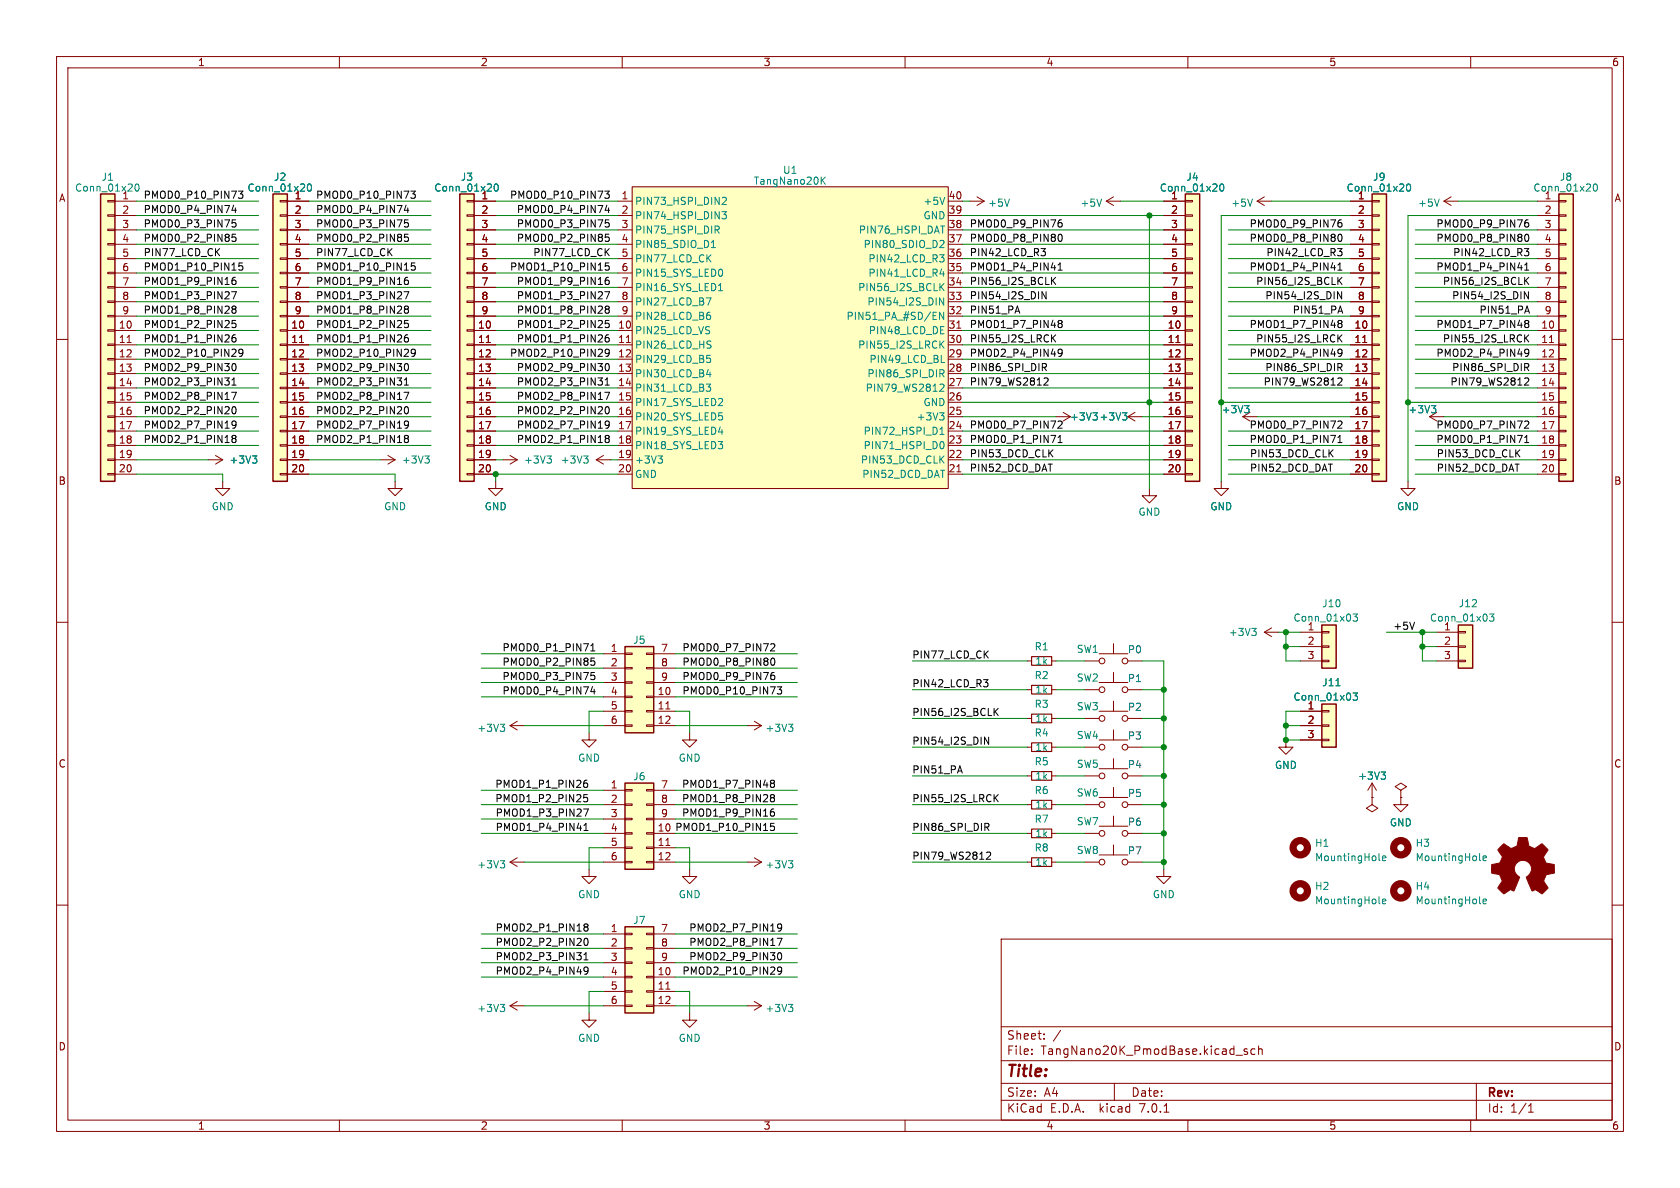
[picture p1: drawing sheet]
<svg xmlns="http://www.w3.org/2000/svg" width="297mm" height="210mm" viewBox="0 0 297 210" stroke-linecap="round" stroke-linejoin="round" font-family="sans-serif">
<defs><g id="words">
<text font-size="2.8" fill="#840000" x="178" y="190.8">Title:</text>
<g font-size="2.1" fill="#840000">
<text x="178" y="183.9">Sheet:</text>
<text x="186.2" y="183.9">/</text>
<text x="178" y="186.6">File:</text>
<text x="184" y="186.6">TangNano20K_PmodBase.kicad_sch</text>
<text x="178" y="196.8">KiCad</text>
<text x="178" y="194">Size:</text>
<text x="184.6" y="194">A4</text>
<text x="185.7" y="196.8">E.D.A.</text>
<text x="194.4" y="196.8">kicad</text>
<text x="200" y="194">Date:</text>
<text x="201.5" y="196.8">7.0.1</text>
<text x="263" y="194.2">Rev:</text>
<text x="263" y="196.8">Id:</text>
<text x="267" y="196.8">1/1</text>
</g>
<g font-size="1.8" fill="#840000">
<text x="35" y="11.8">1</text>
<text x="85" y="11.8">2</text>
<text x="135" y="11.8">3</text>
<text x="185" y="11.8">4</text>
<text x="235" y="11.8">5</text>
<text x="285" y="11.8">6</text>
<text x="10.4" y="35.8">A</text>
<text x="21.6" y="35.3">1</text>
<text x="52" y="35.3">1</text>
<text x="85.1" y="35.3">1</text>
<text x="109.8" y="35.3">1</text>
<text x="167.6" y="35.3">40</text>
<text x="207" y="35.3">1</text>
<text x="240" y="35.3">1</text>
<text x="285.4" y="35.8">A</text>
<text x="21.6" y="37.8">2</text>
<text x="21.6" y="40.4">3</text>
<text x="52" y="37.8">2</text>
<text x="52" y="40.4">3</text>
<text x="85.1" y="37.8">2</text>
<text x="85.1" y="40.4">3</text>
<text x="109.8" y="37.8">2</text>
<text x="109.8" y="40.4">3</text>
<text x="167.6" y="40.4">38</text>
<text x="167.6" y="37.8">39</text>
<text x="207" y="37.8">2</text>
<text x="207" y="40.4">3</text>
<text x="240" y="37.8">2</text>
<text x="240" y="40.4">3</text>
<text x="273" y="37.8">2</text>
<text x="273" y="40.4">3</text>
<text x="21.6" y="42.9">4</text>
<text x="21.6" y="45.5">5</text>
<text x="52" y="42.9">4</text>
<text x="52" y="45.5">5</text>
<text x="85.1" y="42.9">4</text>
<text x="85.1" y="45.5">5</text>
<text x="109.8" y="42.9">4</text>
<text x="109.8" y="45.5">5</text>
<text x="167.6" y="45.5">36</text>
<text x="167.6" y="42.9">37</text>
<text x="207" y="42.9">4</text>
<text x="207" y="45.5">5</text>
<text x="240" y="42.9">4</text>
<text x="240" y="45.5">5</text>
<text x="273" y="42.9">4</text>
<text x="273" y="45.5">5</text>
<text x="21.6" y="48">6</text>
<text x="21.6" y="50.5">7</text>
<text x="21.6" y="53.1">8</text>
<text x="52" y="48">6</text>
<text x="52" y="50.5">7</text>
<text x="52" y="53.1">8</text>
<text x="85.1" y="48">6</text>
<text x="85.1" y="50.5">7</text>
<text x="85.1" y="53.1">8</text>
<text x="109.8" y="48">6</text>
<text x="109.8" y="50.5">7</text>
<text x="109.8" y="53.1">8</text>
<text x="167.6" y="53.1">33</text>
<text x="167.6" y="50.5">34</text>
<text x="167.6" y="48">35</text>
<text x="207" y="48">6</text>
<text x="207" y="50.5">7</text>
<text x="207" y="53.1">8</text>
<text x="240" y="48">6</text>
<text x="240" y="50.5">7</text>
<text x="240" y="53.1">8</text>
<text x="273" y="48">6</text>
<text x="273" y="50.5">7</text>
<text x="273" y="53.1">8</text>
<text x="21" y="58.2">10</text>
<text x="21.6" y="55.6">9</text>
<text x="51.4" y="58.2">10</text>
<text x="52" y="55.6">9</text>
<text x="84.5" y="58.2">10</text>
<text x="85.1" y="55.6">9</text>
<text x="109.2" y="58.2">10</text>
<text x="109.8" y="55.6">9</text>
<text x="167.6" y="58.2">31</text>
<text x="167.6" y="55.6">32</text>
<text x="206.4" y="58.2">10</text>
<text x="207" y="55.6">9</text>
<text x="239.4" y="58.2">10</text>
<text x="240" y="55.6">9</text>
<text x="272.4" y="58.2">10</text>
<text x="273" y="55.6">9</text>
<text x="21" y="60.7">11</text>
<text x="21" y="63.2">12</text>
<text x="21" y="65.8">13</text>
<text x="51.4" y="60.7">11</text>
<text x="51.4" y="63.2">12</text>
<text x="51.4" y="65.8">13</text>
<text x="84.5" y="60.7">11</text>
<text x="84.5" y="63.2">12</text>
<text x="84.5" y="65.8">13</text>
<text x="109.2" y="60.7">11</text>
<text x="109.2" y="63.2">12</text>
<text x="109.2" y="65.8">13</text>
<text x="167.6" y="65.8">28</text>
<text x="167.6" y="63.2">29</text>
<text x="167.6" y="60.7">30</text>
<text x="206.4" y="60.7">11</text>
<text x="206.4" y="63.2">12</text>
<text x="206.4" y="65.8">13</text>
<text x="239.4" y="60.7">11</text>
<text x="239.4" y="63.2">12</text>
<text x="239.4" y="65.8">13</text>
<text x="272.4" y="60.7">11</text>
<text x="272.4" y="63.2">12</text>
<text x="272.4" y="65.8">13</text>
<text x="21" y="68.3">14</text>
<text x="21" y="70.9">15</text>
<text x="51.4" y="68.3">14</text>
<text x="51.4" y="70.9">15</text>
<text x="84.5" y="68.3">14</text>
<text x="84.5" y="70.9">15</text>
<text x="109.2" y="68.3">14</text>
<text x="109.2" y="70.9">15</text>
<text x="167.6" y="70.9">26</text>
<text x="167.6" y="68.3">27</text>
<text x="206.4" y="68.3">14</text>
<text x="206.4" y="70.9">15</text>
<text x="239.4" y="68.3">14</text>
<text x="239.4" y="70.9">15</text>
<text x="272.4" y="68.3">14</text>
<text x="272.4" y="70.9">15</text>
<text x="21" y="73.4">16</text>
<text x="21" y="75.9">17</text>
<text x="51.4" y="73.4">16</text>
<text x="51.4" y="75.9">17</text>
<text x="84.5" y="73.4">16</text>
<text x="84.5" y="75.9">17</text>
<text x="109.2" y="73.4">16</text>
<text x="109.2" y="75.9">17</text>
<text x="167.6" y="75.9">24</text>
<text x="167.6" y="73.4">25</text>
<text x="206.4" y="73.4">16</text>
<text x="206.4" y="75.9">17</text>
<text x="239.4" y="73.4">16</text>
<text x="239.4" y="75.9">17</text>
<text x="272.4" y="73.4">16</text>
<text x="272.4" y="75.9">17</text>
<text x="21" y="78.5">18</text>
<text x="21" y="81">19</text>
<text x="21" y="83.6">20</text>
<text x="51.4" y="78.5">18</text>
<text x="51.4" y="81">19</text>
<text x="51.4" y="83.6">20</text>
<text x="84.5" y="78.5">18</text>
<text x="84.5" y="81">19</text>
<text x="84.5" y="83.6">20</text>
<text x="109.2" y="78.5">18</text>
<text x="109.2" y="81">19</text>
<text x="109.2" y="83.6">20</text>
<text x="167.6" y="83.6">21</text>
<text x="167.6" y="81">22</text>
<text x="167.6" y="78.5">23</text>
<text x="206.4" y="78.5">18</text>
<text x="206.4" y="81">19</text>
<text x="206.4" y="83.6">20</text>
<text x="239.4" y="78.5">18</text>
<text x="239.4" y="81">19</text>
<text x="239.4" y="83.6">20</text>
<text x="272.4" y="78.5">18</text>
<text x="272.4" y="81">19</text>
<text x="272.4" y="83.6">20</text>
<text x="10.3" y="85.8">B</text>
<text x="285.3" y="85.8">B</text>
<text x="107.9" y="115.3">1</text>
<text x="107.9" y="117.9">2</text>
<text x="116.8" y="115.3">7</text>
<text x="116.8" y="117.9">8</text>
<text x="231.1" y="114">2</text>
<text x="231.1" y="116.6">3</text>
<text x="255.2" y="114">2</text>
<text x="255.2" y="116.6">3</text>
<text x="107.9" y="120.4">3</text>
<text x="107.9" y="122.9">4</text>
<text x="107.9" y="125.5">5</text>
<text x="116.2" y="122.9">10</text>
<text x="116.2" y="125.5">11</text>
<text x="116.8" y="120.4">9</text>
<text x="231.1" y="125.5">1</text>
<text x="107.9" y="128">6</text>
<text x="116.2" y="128">12</text>
<text x="231.1" y="128">2</text>
<text x="231.1" y="130.6">3</text>
<text x="10.3" y="135.8">C</text>
<text x="285.3" y="135.8">C</text>
<text x="107.9" y="139.4">1</text>
<text x="107.9" y="142">2</text>
<text x="116.8" y="139.4">7</text>
<text x="116.8" y="142">8</text>
<text x="107.9" y="144.5">3</text>
<text x="107.9" y="147.1">4</text>
<text x="107.9" y="149.6">5</text>
<text x="116.2" y="149.6">11</text>
<text x="116.8" y="144.5">9</text>
<text x="107.9" y="152.1">6</text>
<text x="116.2" y="152.1">12</text>
<text x="107.9" y="164.8">1</text>
<text x="107.9" y="167.4">2</text>
<text x="116.8" y="164.8">7</text>
<text x="116.8" y="167.4">8</text>
<text x="107.9" y="169.9">3</text>
<text x="107.9" y="172.5">4</text>
<text x="116.2" y="172.5">10</text>
<text x="116.8" y="169.9">9</text>
<text x="107.9" y="175">5</text>
<text x="107.9" y="177.5">6</text>
<text x="116.2" y="175">11</text>
<text x="116.2" y="177.5">12</text>
<text x="10.3" y="185.8">D</text>
<text x="285.3" y="185.8">D</text>
<text x="35" y="199.8">1</text>
<text x="85" y="199.8">2</text>
<text x="135" y="199.8">3</text>
<text x="185" y="199.8">4</text>
<text x="235" y="199.8">5</text>
<text x="285" y="199.8">6</text>
</g>
<g font-size="1.8" fill="#008484">
<text x="13.2" y="34">Conn_01x20</text>
<text x="17.9" y="32.1">J1</text>
<text x="43.7" y="34">Conn_01x20</text>
<text x="48.4" y="32.1">J2</text>
<text x="76.7" y="34">Conn_01x20</text>
<text x="81.4" y="32.1">J3</text>
<text x="133.2" y="32.8">TangNano20K</text>
<text x="138.4" y="30.9">U1</text>
<text x="205" y="34">Conn_01x20</text>
<text x="209.7" y="32.1">J4</text>
<text x="238" y="34">Conn_01x20</text>
<text x="242.7" y="32.1">J9</text>
<text x="271" y="34">Conn_01x20</text>
<text x="273" y="35.3">1</text>
<text x="275.7" y="32.1">J8</text>
<text x="112.3" y="36.4">PIN73_HSPI_DIN2</text>
<text x="112.3" y="38.9">PIN74_HSPI_DIN3</text>
<text x="112.3" y="41.5">PIN75_HSPI_DIR</text>
<text x="151.7" y="41.5">PIN76_HSPI_DAT</text>
<text x="163.1" y="38.9">GND</text>
<text x="163.1" y="36.4">+5V</text>
<text x="174.6" y="36.7">+5V</text>
<text x="190.9" y="36.7">+5V</text>
<text x="217.6" y="36.7">+5V</text>
<text x="250.6" y="36.7">+5V</text>
<text x="112.3" y="44">PIN85_SDIO_D1</text>
<text x="112.3" y="46.5">PIN77_LCD_CK</text>
<text x="152.6" y="44">PIN80_SDIO_D2</text>
<text x="153.4" y="46.5">PIN42_LCD_R3</text>
<text x="112.3" y="49.1">PIN15_SYS_LED0</text>
<text x="112.3" y="51.6">PIN16_SYS_LED1</text>
<text x="151.6" y="51.6">PIN56_I2S_BCLK</text>
<text x="153.4" y="49.1">PIN41_LCD_R4</text>
<text x="112.3" y="59.2">PIN25_LCD_VS</text>
<text x="112.3" y="54.2">PIN27_LCD_B7</text>
<text x="112.3" y="56.7">PIN28_LCD_B6</text>
<text x="149.5" y="56.7">PIN51_PA_#SD/EN</text>
<text x="153.2" y="54.2">PIN54_I2S_DIN</text>
<text x="153.5" y="59.2">PIN48_LCD_DE</text>
<text x="112.3" y="61.8">PIN26_LCD_HS</text>
<text x="112.3" y="64.3">PIN29_LCD_B5</text>
<text x="151.6" y="61.8">PIN55_I2S_LRCK</text>
<text x="153.6" y="64.3">PIN49_LCD_BL</text>
<text x="112.3" y="66.9">PIN30_LCD_B4</text>
<text x="112.3" y="69.4">PIN31_LCD_B3</text>
<text x="112.3" y="71.9">PIN17_SYS_LED2</text>
<text x="152.9" y="69.4">PIN79_WS2812</text>
<text x="153.2" y="66.9">PIN86_SPI_DIR</text>
<text x="163.1" y="71.9">GND</text>
<text x="112.3" y="74.5">PIN20_SYS_LED5</text>
<text x="112.3" y="77">PIN19_SYS_LED4</text>
<text x="152.6" y="77">PIN72_HSPI_D1</text>
<text x="161.9" y="74.5">+3V3</text>
<text x="189.1" y="74.5">+3V3 +3V3</text>
<text x="215.9" y="73.2">+3V3</text>
<text x="248.9" y="73.2">+3V3</text>
<text x="40.5" y="82.1">+3V3</text>
<text x="71" y="82.1">+3V3</text>
<text x="92.6" y="82.1">+3V3</text>
<text x="99.1" y="82.1">+3V3</text>
<text x="112.3" y="79.6">PIN18_SYS_LED3</text>
<text x="112.3" y="82.1">+3V3</text>
<text x="152.1" y="82.1">PIN53_DCD_CLK</text>
<text x="152.6" y="79.6">PIN71_HSPI_D0</text>
<text x="112.3" y="84.6">GND</text>
<text x="152.3" y="84.6">PIN52_DCD_DAT</text>
<text x="37.4" y="90.4">GND</text>
<text x="67.9" y="90.4">GND</text>
<text x="85.6" y="90.4">GND</text>
<text x="201.2" y="91.3">GND</text>
<text x="213.9" y="90.4">GND</text>
<text x="246.9" y="90.4">GND</text>
<text x="233.7" y="107.5">J10</text>
<text x="257.8" y="107.5">J12</text>
<text x="111.9" y="114">J5</text>
<text x="217.2" y="112.6">+3V3</text>
<text x="228.6" y="110">Conn_01x03</text>
<text x="231.1" y="111.5">1</text>
<text x="252.7" y="110">Conn_01x03</text>
<text x="255.2" y="111.5">1</text>
<text x="182.8" y="115.1">R1</text>
<text x="183" y="117.7">1k</text>
<text x="190.3" y="115.6">SW1</text>
<text x="182.8" y="125.3">R3</text>
<text x="182.8" y="120.2">R2</text>
<text x="183" y="122.7">1k</text>
<text x="190.3" y="125.7">SW3</text>
<text x="190.3" y="120.6">SW2</text>
<text x="228.6" y="124">Conn_01x03</text>
<text x="233.7" y="121.5">J11</text>
<text x="84.3" y="129.5">+3V3</text>
<text x="135.3" y="129.5">+3V3</text>
<text x="182.8" y="130.4">R4</text>
<text x="183" y="127.8">1k</text>
<text x="190.3" y="130.8">SW4</text>
<text x="102.1" y="134.8">GND</text>
<text x="119.9" y="134.8">GND</text>
<text x="182.8" y="135.4">R5</text>
<text x="183" y="138">1k</text>
<text x="183" y="132.9">1k</text>
<text x="190.3" y="135.9">SW5</text>
<text x="225.3" y="136.1">GND</text>
<text x="240" y="138">+3V3</text>
<text x="111.9" y="138.1">J6</text>
<text x="182.8" y="140.5">R6</text>
<text x="183" y="143.1">1k</text>
<text x="190.3" y="141">SW6</text>
<text x="182.8" y="145.6">R7</text>
<text x="183" y="148.1">1k</text>
<text x="190.3" y="146">SW7</text>
<text x="232.4" y="149.9">H1</text>
<text x="245.7" y="146.2">GND</text>
<text x="250.2" y="149.9">H3</text>
<text x="84.3" y="153.7">+3V3</text>
<text x="135.3" y="153.7">+3V3</text>
<text x="182.8" y="150.7">R8</text>
<text x="183" y="153.2">1k</text>
<text x="190.3" y="151.1">SW8</text>
<text x="232.4" y="152.4">MountingHole</text>
<text x="250.2" y="152.4">MountingHole</text>
<text x="102.1" y="158.9">GND</text>
<text x="119.9" y="158.9">GND</text>
<text x="203.7" y="158.9">GND</text>
<text x="232.4" y="157.5">H2</text>
<text x="232.4" y="160">MountingHole</text>
<text x="250.2" y="157.5">H4</text>
<text x="250.2" y="160">MountingHole</text>
<text x="111.9" y="163.5">J7</text>
<text x="84.3" y="179.1">+3V3</text>
<text x="135.3" y="179.1">+3V3</text>
<text x="102.1" y="184.3">GND</text>
<text x="119.9" y="184.3">GND</text>
</g>
<g font-size="1.8">
<text x="25.4" y="35.2">PMOD0_P10_PIN73</text>
<text x="55.9" y="35.2">PMOD0_P10_PIN73</text>
<text x="90" y="35.2">PMOD0_P10_PIN73</text>
<text x="25.4" y="37.8">PMOD0_P4_PIN74</text>
<text x="25.4" y="40.3">PMOD0_P3_PIN75</text>
<text x="55.9" y="37.8">PMOD0_P4_PIN74</text>
<text x="55.9" y="40.3">PMOD0_P3_PIN75</text>
<text x="91.3" y="37.8">PMOD0_P4_PIN74</text>
<text x="91.3" y="40.3">PMOD0_P3_PIN75</text>
<text x="171.4" y="40.3">PMOD0_P9_PIN76</text>
<text x="220.8" y="40.3">PMOD0_P9_PIN76</text>
<text x="253.8" y="40.3">PMOD0_P9_PIN76</text>
<text x="25.4" y="47.9">PMOD1_P10_PIN15</text>
<text x="25.4" y="42.8">PMOD0_P2_PIN85</text>
<text x="25.4" y="45.4">PIN77_LCD_CK</text>
<text x="55.9" y="42.8">PMOD0_P2_PIN85</text>
<text x="55.9" y="45.4">PIN77_LCD_CK</text>
<text x="55.9" y="47.9">PMOD1_P10_PIN15</text>
<text x="90" y="47.9">PMOD1_P10_PIN15</text>
<text x="91.3" y="42.8">PMOD0_P2_PIN85</text>
<text x="94.2" y="45.4">PIN77_LCD_CK</text>
<text x="171.4" y="47.9">PMOD1_P4_PIN41</text>
<text x="171.4" y="42.8">PMOD0_P8_PIN80</text>
<text x="171.4" y="45.4">PIN42_LCD_R3</text>
<text x="220.8" y="42.8">PMOD0_P8_PIN80</text>
<text x="220.8" y="47.9">PMOD1_P4_PIN41</text>
<text x="223.8" y="45.4">PIN42_LCD_R3</text>
<text x="253.8" y="47.9">PMOD1_P4_PIN41</text>
<text x="253.8" y="42.8">PMOD0_P8_PIN80</text>
<text x="256.8" y="45.4">PIN42_LCD_R3</text>
<text x="25.4" y="53">PMOD1_P3_PIN27</text>
<text x="25.4" y="50.5">PMOD1_P9_PIN16</text>
<text x="55.9" y="50.5">PMOD1_P9_PIN16</text>
<text x="55.9" y="53">PMOD1_P3_PIN27</text>
<text x="91.3" y="50.5">PMOD1_P9_PIN16</text>
<text x="91.3" y="53">PMOD1_P3_PIN27</text>
<text x="171.4" y="50.5">PIN56_I2S_BCLK</text>
<text x="171.4" y="53">PIN54_I2S_DIN</text>
<text x="221.9" y="50.5">PIN56_I2S_BCLK</text>
<text x="223.6" y="53">PIN54_I2S_DIN</text>
<text x="255" y="50.5">PIN56_I2S_BCLK</text>
<text x="256.6" y="53">PIN54_I2S_DIN</text>
<text x="25.4" y="58.1">PMOD1_P2_PIN25</text>
<text x="25.4" y="55.5">PMOD1_P8_PIN28</text>
<text x="55.9" y="55.5">PMOD1_P8_PIN28</text>
<text x="55.9" y="58.1">PMOD1_P2_PIN25</text>
<text x="91.3" y="55.5">PMOD1_P8_PIN28</text>
<text x="91.3" y="58.1">PMOD1_P2_PIN25</text>
<text x="171.4" y="58.1">PMOD1_P7_PIN48</text>
<text x="171.4" y="55.5">PIN51_PA</text>
<text x="220.8" y="58.1">PMOD1_P7_PIN48</text>
<text x="228.4" y="55.5">PIN51_PA</text>
<text x="253.8" y="58.1">PMOD1_P7_PIN48</text>
<text x="261.4" y="55.5">PIN51_PA</text>
<text x="25.4" y="65.7">PMOD2_P9_PIN30</text>
<text x="25.4" y="63.2">PMOD2_P10_PIN29</text>
<text x="25.4" y="60.6">PMOD1_P1_PIN26</text>
<text x="55.9" y="65.7">PMOD2_P9_PIN30</text>
<text x="55.9" y="63.2">PMOD2_P10_PIN29</text>
<text x="55.9" y="60.6">PMOD1_P1_PIN26</text>
<text x="90" y="63.2">PMOD2_P10_PIN29</text>
<text x="91.3" y="60.6">PMOD1_P1_PIN26</text>
<text x="91.3" y="65.7">PMOD2_P9_PIN30</text>
<text x="171.4" y="65.7">PIN86_SPI_DIR</text>
<text x="171.4" y="63.2">PMOD2_P4_PIN49</text>
<text x="171.4" y="60.6">PIN55_I2S_LRCK</text>
<text x="220.8" y="63.2">PMOD2_P4_PIN49</text>
<text x="221.9" y="60.6">PIN55_I2S_LRCK</text>
<text x="223.6" y="65.7">PIN86_SPI_DIR</text>
<text x="253.8" y="63.2">PMOD2_P4_PIN49</text>
<text x="255" y="60.6">PIN55_I2S_LRCK</text>
<text x="256.6" y="65.7">PIN86_SPI_DIR</text>
<text x="25.4" y="68.2">PMOD2_P3_PIN31</text>
<text x="25.4" y="70.8">PMOD2_P8_PIN17</text>
<text x="55.9" y="68.2">PMOD2_P3_PIN31</text>
<text x="55.9" y="70.8">PMOD2_P8_PIN17</text>
<text x="91.3" y="68.2">PMOD2_P3_PIN31</text>
<text x="91.3" y="70.8">PMOD2_P8_PIN17</text>
<text x="171.4" y="68.2">PIN79_WS2812</text>
<text x="223.3" y="68.2">PIN79_WS2812</text>
<text x="256.3" y="68.2">PIN79_WS2812</text>
<text x="25.4" y="73.3">PMOD2_P2_PIN20</text>
<text x="25.4" y="75.9">PMOD2_P7_PIN19</text>
<text x="55.9" y="75.9">PMOD2_P7_PIN19</text>
<text x="55.9" y="73.3">PMOD2_P2_PIN20</text>
<text x="91.3" y="75.9">PMOD2_P7_PIN19</text>
<text x="91.3" y="73.3">PMOD2_P2_PIN20</text>
<text x="171.4" y="75.9">PMOD0_P7_PIN72</text>
<text x="220.8" y="75.9">PMOD0_P7_PIN72</text>
<text x="253.8" y="75.9">PMOD0_P7_PIN72</text>
<text x="25.4" y="78.4">PMOD2_P1_PIN18</text>
<text x="55.9" y="78.4">PMOD2_P1_PIN18</text>
<text x="91.3" y="78.4">PMOD2_P1_PIN18</text>
<text x="171.4" y="78.4">PMOD0_P1_PIN71</text>
<text x="171.4" y="80.9">PIN53_DCD_CLK</text>
<text x="171.4" y="83.5">PIN52_DCD_DAT</text>
<text x="220.8" y="78.4">PMOD0_P1_PIN71</text>
<text x="221" y="80.9">PIN53_DCD_CLK</text>
<text x="221" y="83.5">PIN52_DCD_DAT</text>
<text x="253.8" y="78.4">PMOD0_P1_PIN71</text>
<text x="254" y="80.9">PIN53_DCD_CLK</text>
<text x="254" y="83.5">PIN52_DCD_DAT</text>
<text x="246.2" y="111.4">+5V</text>
<text x="88.7" y="117.8">PMOD0_P2_PIN85</text>
<text x="88.7" y="115.2">PMOD0_P1_PIN71</text>
<text x="120.6" y="115.2">PMOD0_P7_PIN72</text>
<text x="120.6" y="117.8">PMOD0_P8_PIN80</text>
<text x="161.3" y="116.5">PIN77_LCD_CK</text>
<text x="88.7" y="120.3">PMOD0_P3_PIN75</text>
<text x="88.7" y="122.8">PMOD0_P4_PIN74</text>
<text x="120.6" y="120.3">PMOD0_P9_PIN76</text>
<text x="120.6" y="122.8">PMOD0_P10_PIN73</text>
<text x="161.3" y="121.6">PIN42_LCD_R3</text>
<text x="161.3" y="131.7">PIN54_I2S_DIN</text>
<text x="161.3" y="126.7">PIN56_I2S_BCLK</text>
<text x="161.3" y="136.8">PIN51_PA</text>
<text x="87.4" y="139.4">PMOD1_P1_PIN26</text>
<text x="87.4" y="141.9">PMOD1_P2_PIN25</text>
<text x="120.5" y="139.4">PMOD1_P7_PIN48</text>
<text x="120.5" y="141.9">PMOD1_P8_PIN28</text>
<text x="161.3" y="141.9">PIN55_I2S_LRCK</text>
<text x="87.6" y="147">PMOD1_P4_PIN41</text>
<text x="87.6" y="144.4">PMOD1_P3_PIN27</text>
<text x="116.2" y="147.1">10 PMOD1_P10_PIN15</text>
<text x="120.5" y="144.4">PMOD1_P9_PIN16</text>
<text x="161.3" y="147">PIN86_SPI_DIR</text>
<text x="161.3" y="152.1">PIN79_WS2812</text>
<text x="87.6" y="167.3">PMOD2_P2_PIN20</text>
<text x="87.6" y="164.8">PMOD2_P1_PIN18</text>
<text x="121.7" y="167.3">PMOD2_P8_PIN17</text>
<text x="121.7" y="164.8">PMOD2_P7_PIN19</text>
<text x="87.6" y="169.8">PMOD2_P3_PIN31</text>
<text x="87.6" y="172.4">PMOD2_P4_PIN49</text>
<text x="120.5" y="172.4">PMOD2_P10_PIN29</text>
<text x="121.7" y="169.8">PMOD2_P9_PIN30</text>
</g>
<g font-size="1.8" fill="#0000c2">
<text x="199.4" y="115.6">P0</text>
<text x="199.4" y="125.7">P2</text>
<text x="199.4" y="120.7">P1</text>
<text x="199.4" y="130.8">P3</text>
<text x="199.4" y="135.9">P4</text>
<text x="199.4" y="141">P5</text>
<text x="199.4" y="146.1">P6</text>
<text x="199.4" y="151.1">P7</text>
</g>
</g></defs>
<path d="M0 0h297v210h-297z" fill="#fff" stroke="#fff" stroke-width=".18"/>
<g fill="none" stroke="#840000" stroke-width=".18">
<path d="M10 10h277v190h-277zM12 12h273v186h-273zM60 10v2M110 10v2M160 10v2M210 10v2M260 10v2M19 38h1.3v.2h-1.3zM19 35.4h1.3v.3h-1.3zM20.3 35.6h3.8M20.3 38.1h3.8M49.5 38h1.3v.2h-1.3z"/>
<path d="M49.5 35.4h1.3v.3h-1.3zM50.8 35.6h3.8M50.8 38.1h3.8M82.5 38h1.3v.2h-1.3zM82.5 35.4h1.3v.3h-1.3zM83.8 35.6h3.8M83.8 38.1h3.8M109.2 35.6h2.6M109.2 38.1h2.6M111.8 33h55.8v53.4h-55.8zM167.6 35.6h2.6M167.6 38.1h2.6"/>
<path d="M171.4 35.6h2.6M172.7 34.8l1.3 .8M174 35.6l-1.3 .7M195.6 35.6h2.5M195.6 35.6l1.2 .7M196.8 34.8l-1.2 .8M205.7 35.6h3.8M205.7 38.1h3.8M209.5 38h1.3v.2h-1.3zM209.5 35.4h1.3v.3h-1.3zM222.2 35.6h2.6M222.2 35.6l1.3 .7"/>
<path d="M223.5 34.8l-1.3 .8M238.8 35.6h3.8M238.8 38.1h3.8M242.6 38h1.2v.2h-1.2zM242.6 35.4h1.2v.3h-1.2zM255.3 35.6h2.5M255.3 35.6l1.2 .7M256.5 34.8l-1.2 .8M271.8 35.6h3.8M271.8 38.1h3.8M275.6 38h1.3v.2h-1.3zM275.6 35.4h1.3v.3h-1.3z"/>
<path d="M10 60h2M19 58.3h1.3v.2h-1.3zM19 55.8h1.3v.2h-1.3zM19 53.2h1.3v.3h-1.3zM19 50.7h1.3v.2h-1.3zM19 48.1h1.3v.3h-1.3zM19 45.6h1.3v.2h-1.3zM19 43.1h1.3v.2h-1.3zM19 40.5h1.3v.3h-1.3zM20.3 58.4h3.8M20.3 40.6h3.8M20.3 43.2h3.8"/>
<path d="M20.3 45.7h3.8M20.3 48.3h3.8M20.3 50.8h3.8M20.3 53.3h3.8M20.3 55.9h3.8M49.5 58.3h1.3v.2h-1.3zM49.5 55.8h1.3v.2h-1.3zM49.5 53.2h1.3v.3h-1.3zM49.5 50.7h1.3v.2h-1.3zM49.5 48.1h1.3v.3h-1.3zM49.5 45.6h1.3v.2h-1.3zM49.5 43.1h1.3v.2h-1.3z"/>
<path d="M49.5 40.5h1.3v.3h-1.3zM50.8 58.4h3.8M50.8 40.6h3.8M50.8 43.2h3.8M50.8 45.7h3.8M50.8 48.3h3.8M50.8 50.8h3.8M50.8 53.3h3.8M50.8 55.9h3.8M82.5 58.3h1.3v.2h-1.3zM82.5 55.8h1.3v.2h-1.3zM82.5 53.2h1.3v.3h-1.3z"/>
<path d="M82.5 50.7h1.3v.2h-1.3zM82.5 48.1h1.3v.3h-1.3zM82.5 45.6h1.3v.2h-1.3zM82.5 43.1h1.3v.2h-1.3zM82.5 40.5h1.3v.3h-1.3zM83.8 58.4h3.8M83.8 40.6h3.8M83.8 43.2h3.8M83.8 45.7h3.8M83.8 48.3h3.8M83.8 50.8h3.8M83.8 53.3h3.8"/>
<path d="M83.8 55.9h3.8M109.2 58.4h2.6M109.2 40.6h2.6M109.2 43.2h2.6M109.2 45.7h2.6M109.2 48.3h2.6M109.2 50.8h2.6M109.2 53.3h2.6M109.2 55.9h2.6M167.6 58.4h2.6M167.6 40.6h2.6M167.6 43.2h2.6"/>
<path d="M167.6 45.7h2.6M167.6 48.3h2.6M167.6 50.8h2.6M167.6 53.3h2.6M167.6 55.9h2.6M169.2 58h.7M205.7 58.4h3.8M205.7 40.6h3.8M205.7 43.2h3.8M205.7 45.7h3.8M205.7 48.3h3.8M205.7 50.8h3.8"/>
<path d="M205.7 53.3h3.8M205.7 55.9h3.8M209.5 58.3h1.3v.2h-1.3zM209.5 55.8h1.3v.2h-1.3zM209.5 53.2h1.3v.3h-1.3zM209.5 50.7h1.3v.2h-1.3zM209.5 48.1h1.3v.3h-1.3zM209.5 45.6h1.3v.2h-1.3zM209.5 43.1h1.3v.2h-1.3zM209.5 40.5h1.3v.3h-1.3zM238.8 58.4h3.8M238.8 40.6h3.8"/>
<path d="M238.8 43.2h3.8M238.8 45.7h3.8M238.8 48.3h3.8M238.8 50.8h3.8M238.8 53.3h3.8M238.8 55.9h3.8M242.6 58.3h1.2v.2h-1.2zM242.6 55.8h1.2v.2h-1.2zM242.6 53.2h1.2v.3h-1.2zM242.6 50.7h1.2v.2h-1.2zM242.6 48.1h1.2v.3h-1.2zM242.6 45.6h1.2v.2h-1.2z"/>
<path d="M242.6 43.1h1.2v.2h-1.2zM242.6 40.5h1.2v.3h-1.2zM271.8 58.4h3.8M271.8 40.6h3.8M271.8 43.2h3.8M271.8 45.7h3.8M271.8 48.3h3.8M271.8 50.8h3.8M271.8 53.3h3.8M271.8 55.9h3.8M275.6 58.3h1.3v.2h-1.3zM275.6 55.8h1.3v.2h-1.3z"/>
<path d="M275.6 53.2h1.3v.3h-1.3zM275.6 50.7h1.3v.2h-1.3zM275.6 48.1h1.3v.3h-1.3zM275.6 45.6h1.3v.2h-1.3zM275.6 43.1h1.3v.2h-1.3zM275.6 40.5h1.3v.3h-1.3zM285 60h2M19 78.6h1.3v.3h-1.3zM19 76.1h1.3v.2h-1.3zM19 73.5h1.3v.3h-1.3zM19 71h1.3v.2h-1.3zM19 68.5h1.3v.2h-1.3z"/>
<path d="M19 65.9h1.3v.3h-1.3zM19 63.4h1.3v.2h-1.3zM19 60.8h1.3v.3h-1.3zM20.3 73.7h3.8M20.3 61h3.8M20.3 63.5h3.8M20.3 66h3.8M20.3 68.6h3.8M20.3 71.1h3.8M20.3 76.2h3.8M20.3 78.7h3.8M22.5 60.6h.7"/>
<path d="M49.5 78.6h1.3v.3h-1.3zM49.5 76.1h1.3v.2h-1.3zM49.5 73.5h1.3v.3h-1.3zM49.5 71h1.3v.2h-1.3zM49.5 68.5h1.3v.2h-1.3zM49.5 65.9h1.3v.3h-1.3zM49.5 63.4h1.3v.2h-1.3zM49.5 60.8h1.3v.3h-1.3zM50.8 73.7h3.8M50.8 61h3.8M50.8 63.5h3.8M50.8 66h3.8"/>
<path d="M50.8 68.6h3.8M50.8 71.1h3.8M50.8 76.2h3.8M50.8 78.7h3.8M52.9 60.6h.8M82.5 78.6h1.3v.3h-1.3zM82.5 76.1h1.3v.2h-1.3zM82.5 73.5h1.3v.3h-1.3zM82.5 71h1.3v.2h-1.3zM82.5 68.5h1.3v.2h-1.3zM82.5 65.9h1.3v.3h-1.3zM82.5 63.4h1.3v.2h-1.3z"/>
<path d="M82.5 60.8h1.3v.3h-1.3zM83.8 73.7h3.8M83.8 61h3.8M83.8 63.5h3.8M83.8 66h3.8M83.8 68.6h3.8M83.8 71.1h3.8M83.8 76.2h3.8M83.8 78.7h3.8M86 60.6h.7M109.2 73.7h2.6M109.2 61h2.6"/>
<path d="M109.2 63.5h2.6M109.2 66h2.6M109.2 68.6h2.6M109.2 71.1h2.6M109.2 76.2h2.6M109.2 78.7h2.6M110.7 60.6h.8M167.6 73.7h2.6M167.6 61h2.6M167.6 63.5h2.6M167.6 66h2.6M167.6 68.6h2.6"/>
<path d="M167.6 71.1h2.6M167.6 76.2h2.6M167.6 78.7h2.6M186.7 73.7h2.5M188 72.9l1.2 .8M189.2 73.7l-1.2 .7M199.4 73.7l1.3 .7M199.4 73.7h2.5M200.7 72.9l-1.3 .8M205.7 73.7h3.8M205.7 61h3.8M205.7 63.5h3.8"/>
<path d="M205.7 66h3.8M205.7 68.6h3.8M205.7 71.1h3.8M205.7 76.2h3.8M205.7 78.7h3.8M207.9 60.6h.7M209.5 78.6h1.3v.3h-1.3zM209.5 76.1h1.3v.2h-1.3zM209.5 73.5h1.3v.3h-1.3zM209.5 71h1.3v.2h-1.3zM209.5 68.5h1.3v.2h-1.3zM209.5 65.9h1.3v.3h-1.3z"/>
<path d="M209.5 63.4h1.3v.2h-1.3zM209.5 60.8h1.3v.3h-1.3zM219.7 73.7h2.5M219.7 73.7l1.3 .7M221 72.9l-1.3 .8M238.8 73.7h3.8M238.8 61h3.8M238.8 63.5h3.8M238.8 66h3.8M238.8 68.6h3.8M238.8 71.1h3.8M238.8 76.2h3.8"/>
<path d="M238.8 78.7h3.8M240.9 60.6h.7M242.6 78.6h1.2v.3h-1.2zM242.6 76.1h1.2v.2h-1.2zM242.6 73.5h1.2v.3h-1.2zM242.6 71h1.2v.2h-1.2zM242.6 68.5h1.2v.2h-1.2zM242.6 65.9h1.2v.3h-1.2zM242.6 63.4h1.2v.2h-1.2zM242.6 60.8h1.2v.3h-1.2zM252.7 73.7h2.6M252.7 73.7l1.3 .7"/>
<path d="M254 72.9l-1.3 .8M271.8 73.7h3.8M271.8 61h3.8M271.8 63.5h3.8M271.8 66h3.8M271.8 68.6h3.8M271.8 71.1h3.8M271.8 76.2h3.8M271.8 78.7h3.8M273.9 60.6h.8M275.6 78.6h1.3v.3h-1.3zM275.6 76.1h1.3v.2h-1.3z"/>
<path d="M275.6 73.5h1.3v.3h-1.3zM275.6 71h1.3v.2h-1.3zM275.6 68.5h1.3v.2h-1.3zM275.6 65.9h1.3v.3h-1.3zM275.6 63.4h1.3v.2h-1.3zM275.6 60.8h1.3v.3h-1.3zM19 83.7h1.3v.2h-1.3zM19 81.2h1.3v.2h-1.3zM20.3 81.3h3.8M20.3 83.8h3.8M36.8 81.3h2.6M38.1 80.5l1.3 .8"/>
<path d="M39.4 85.1v1.3h-1.3l1.3 1.2 1.2-1.2h-1.2M39.4 81.3l-1.3 .7M49.5 83.7h1.3v.2h-1.3zM49.5 81.2h1.3v.2h-1.3zM50.8 81.3h3.8M50.8 83.8h3.8M67.3 81.3h2.5M68.6 80.5l1.2 .8M69.8 85.1v1.3h-1.2l1.2 1.2 1.3-1.2h-1.3M69.8 81.3l-1.2 .7M82.5 83.7h1.3v.2h-1.3zM82.5 81.2h1.3v.2h-1.3z"/>
<path d="M83.8 81.3h3.8M83.8 83.8h3.8M87.6 85.1v1.3h1.3l-1.3 1.2-1.2-1.2h1.2M88.9 81.3h2.5M90.2 80.5l1.2 .8M91.4 81.3l-1.2 .7M105.4 81.3h2.5M105.4 81.3l1.3 .7M106.7 80.5l-1.3 .8M109.2 81.3h2.6M109.2 83.8h2.6M167.6 81.3h2.6"/>
<path d="M167.6 83.8h2.6M169.2 83.4h.7M203.2 86.4v1.2h1.3l-1.3 1.3-1.3-1.3h1.3M205.7 81.3h3.8M205.7 83.8h3.8M209.5 83.7h1.3v.2h-1.3zM209.5 81.2h1.3v.2h-1.3zM215.9 85.1v1.3h-1.3l1.3 1.2 1.3-1.2h-1.3M238.8 81.3h3.8M238.8 83.8h3.8M242.6 83.7h1.2v.2h-1.2zM242.6 81.2h1.2v.2h-1.2z"/>
<path d="M248.9 85.1v1.3h-1.3l1.3 1.2 1.3-1.2h-1.3M271.8 81.3h3.8M271.8 83.8h3.8M275.6 83.7h1.3v.2h-1.3zM275.6 81.2h1.3v.2h-1.3zM10 110h2M106.7 115.6h3.8M106.7 118.1h3.8M110.5 118h1.3v.2h-1.3zM110.5 115.4h1.3v.3h-1.3zM114.3 118h1.3v.2h-1.3zM114.3 115.4h1.3v.3h-1.3z"/>
<path d="M115.6 115.6h3.8M115.6 118.1h3.8M181.6 116.8h.8M185.9 116.8h.8M191.8 116.8h2.5M194.3 115.6h5.1M196.8 113.8v1.8M196.8 118.9v1.8M199.4 116.8h2.5M223.5 111.8l1.3 .7M223.5 111.8h2.6M224.8 111l-1.3 .8"/>
<path d="M229.9 111.8h3.8M229.9 114.3h3.8M229.9 116.8h3.8M233.7 116.7h1.2v.3h-1.2zM233.7 114.2h1.2v.2h-1.2zM233.7 111.6h1.2v.3h-1.2zM254 111.8h3.8M254 114.3h3.8M254 116.8h3.8M257.8 116.7h1.3v.3h-1.3zM257.8 114.2h1.3v.2h-1.3zM257.8 111.6h1.3v.3h-1.3z"/>
<path d="M285 110h2M90.2 128.3h2.5M90.2 128.3l1.2 .7M91.4 127.5l-1.2 .8M104.1 129.5v1.3h1.3l-1.3 1.3-1.2-1.3h1.2M106.7 125.7h3.8M106.7 120.7h3.8M106.7 128.3h3.8M106.7 123.2h3.8M106.7 139.7h3.8M110.5 128.1h1.3v.3h-1.3zM110.5 125.6h1.3v.3h-1.3z"/>
<path d="M110.5 123.1h1.3v.2h-1.3zM110.5 120.5h1.3v.3h-1.3zM110.5 139.6h1.3v.2h-1.3zM114.3 128.1h1.3v.3h-1.3zM114.3 125.6h1.3v.3h-1.3zM114.3 123.1h1.3v.2h-1.3zM114.3 120.5h1.3v.3h-1.3zM114.3 139.6h1.3v.2h-1.3zM115.6 125.7h3.8M115.6 120.7h3.8M115.6 128.3h3.8M115.6 123.2h3.8"/>
<path d="M115.6 139.7h3.8M117.7 125.3h.7M121.9 129.5v1.3h1.3l-1.3 1.3-1.3-1.3h1.3M132.1 128.3h2.5M133.3 127.5l1.3 .8M134.6 128.3l-1.3 .7M181.6 132.1h.8M181.6 127h.8M181.6 121.9h.8M181.6 137.2h.8M185.9 132.1h.8M185.9 127h.8"/>
<path d="M185.9 121.9h.8M185.9 137.2h.8M191.8 132.1h2.5M191.8 127h2.5M191.8 121.9h2.5M191.8 137.2h2.5M194.3 130.8h5.1M194.3 125.7h5.1M194.3 120.7h5.1M194.3 135.9h5.1M196.8 124v1.7M196.8 129v1.8"/>
<path d="M196.8 134.1v1.8M196.8 139.2v1.8M199.4 132.1h2.5M199.4 127h2.5M199.4 121.9h2.5M199.4 137.2h2.5M227.3 130.8v1.3h1.3l-1.3 1.3-1.2-1.3h1.2M229.9 130.8h3.8M229.9 125.7h3.8M229.9 128.3h3.8M233.7 130.7h1.2v.2h-1.2zM233.7 128.1h1.2v.3h-1.2z"/>
<path d="M233.7 125.6h1.2v.3h-1.2zM242.6 138.4l-.8 1.3M242.6 138.4v2.6M242.6 138.4l.7 1.3M247.6 139.7l1.1-.6-1.1-.7-1 .7 1 .6v1.3M10 160h2M90.2 152.4h2.5M90.2 152.4l1.2 .8M91.4 151.6l-1.2 .8M104.1 153.7v1.2h1.3l-1.3 1.3-1.2-1.3h1.2M106.7 142.2h3.8M106.7 147.3h3.8"/>
<path d="M106.7 149.9h3.8M106.7 152.4h3.8M106.7 144.8h3.8M110.5 152.3h1.3v.2h-1.3zM110.5 149.7h1.3v.3h-1.3zM110.5 147.2h1.3v.2h-1.3zM110.5 144.7h1.3v.2h-1.3zM110.5 142.1h1.3v.3h-1.3zM114.3 152.3h1.3v.2h-1.3zM114.3 149.7h1.3v.3h-1.3zM114.3 147.2h1.3v.2h-1.3zM114.3 144.7h1.3v.2h-1.3z"/>
<path d="M114.3 142.1h1.3v.3h-1.3zM115.6 142.2h3.8M115.6 147.3h3.8M115.6 149.9h3.8M115.6 152.4h3.8M115.6 144.8h3.8M117.7 149.5h.7M121.9 153.7v1.2h1.3l-1.3 1.3-1.3-1.3h1.3M132.1 152.4h2.5M133.3 151.6l1.3 .8M134.6 152.4l-1.3 .8M181.6 142.2h.8"/>
<path d="M181.6 147.3h.8M181.6 152.4h.8M185.9 142.2h.8M185.9 147.3h.8M185.9 152.4h.8M191.8 142.2h2.5M191.8 147.3h2.5M191.8 152.4h2.5M194.3 141h5.1M194.3 146.1h5.1M194.3 151.1h5.1M196.8 144.3v1.8"/>
<path d="M196.8 149.4v1.7M199.4 142.2h2.5M199.4 147.3h2.5M199.4 152.4h2.5M205.7 153.7v1.2h1.3l-1.3 1.3-1.2-1.3h1.2M242.6 141v1.2l1 .7-1 .6-1-.6 1-.7M242.6 141h.1M247.6 141h.1M247.6 141v1.2h1.3l-1.3 1.3-1.2-1.3h1.2M285 160h2M90.2 177.8h2.5M90.2 177.8l1.2 .8"/>
<path d="M91.4 177l-1.2 .8M104.1 179.1v1.2h1.3l-1.3 1.3-1.2-1.3h1.2M106.7 165.1h3.8M106.7 172.7h3.8M106.7 175.3h3.8M106.7 177.8h3.8M106.7 167.6h3.8M106.7 170.2h3.8M110.5 177.7h1.3v.2h-1.3zM110.5 175.1h1.3v.3h-1.3zM110.5 172.6h1.3v.2h-1.3zM110.5 170.1h1.3v.2h-1.3z"/>
<path d="M110.5 167.5h1.3v.3h-1.3zM110.5 165h1.3v.2h-1.3zM114.3 177.7h1.3v.2h-1.3zM114.3 175.1h1.3v.3h-1.3zM114.3 172.6h1.3v.2h-1.3zM114.3 170.1h1.3v.2h-1.3zM114.3 167.5h1.3v.3h-1.3zM114.3 165h1.3v.2h-1.3zM115.6 165.1h3.8M115.6 172.7h3.8M115.6 175.3h3.8M115.6 177.8h3.8"/>
<path d="M115.6 167.6h3.8M115.6 170.2h3.8M117.7 174.9h.7M121.9 179.1v1.2h1.3l-1.3 1.3-1.3-1.3h1.3M132.1 177.8h2.5M133.3 177l1.3 .8M134.6 177.8l-1.3 .8M177 166h108v32h-108zM60 198v2M110 198v2M160 198v2M177 194.5h108"/>
<path d="M177 191.5h108M177 187.5h108M177 181.5h108M182.4 186.3v.1M182.4 185.5v.1M184.6 183.6v.1M184.6 182.8v.1M197 191.5v3M205.8 196.6h.8M210 198v2M218.5 186.5h1.1M220.5 185.5l-.4-.1-.2 .2 .1 .2 .5 .2v.3h-.6"/>
<path d="M221.9 185.5l-.5-.1-.3 .3v.4l.2 .2h.6M222.5 185.5l.2-.1 .4 .1v.9M222.5 184.9v1.5M260 198v2M261 191.5v6.5M270.2 196.6h.9M270.2 195.5l.4-.4v1.5"/>
<circle cx="194.8" cy="116.8" r=".51"/>
<circle cx="198.9" cy="116.8" r=".51"/>
<circle cx="194.8" cy="121.9" r=".51"/>
<circle cx="194.8" cy="127" r=".51"/>
<circle cx="194.8" cy="132.1" r=".51"/>
<circle cx="194.8" cy="137.2" r=".51"/>
<circle cx="198.9" cy="121.9" r=".51"/>
<circle cx="198.9" cy="127" r=".51"/>
<circle cx="198.9" cy="132.1" r=".51"/>
<circle cx="198.9" cy="137.2" r=".51"/>
<circle cx="194.8" cy="142.2" r=".51"/>
<circle cx="194.8" cy="152.4" r=".51"/>
<circle cx="194.8" cy="147.3" r=".51"/>
<circle cx="198.9" cy="152.4" r=".51"/>
<circle cx="198.9" cy="147.3" r=".51"/>
<circle cx="198.9" cy="142.2" r=".51"/>
</g>
<g fill="none" stroke="#008484" stroke-width=".18">
<path d="M24 32.6l.2-.1a.68 .68 0 0 1 .4 .7 .68 .68 0 0 1-.4 .6l-.2-.1-.1-.4zM54.5 32.6l.1-.1a.68 .68 0 0 1 .5 .7 .68 .68 0 0 1-.5 .6 .84 .84 0 0 1-.1-1.2zM87.5 32.6l.2-.1a.68 .68 0 0 1 .4 .7 .68 .68 0 0 1-.4 .6 .84 .84 0 0 1-.2-1.2zM126.4 40h.5l.2 .2-.1 .4h-.6M127.6 37.4h.8l-.4 .5 .4 .1v.4l-.2 .3h-.4M127.7 34.9h.5l.2 .3-.8 .9h.8M145.4 31.8l.5 .8M145.9 31.3l-.7 .7M166.3 40h.7M167 34.9l-.4 1.2M178.4 35.2l-.4 1.3M194.8 35.2l-.5 1.3"/>
<path d="M215.7 32.6l.2-.1a.68 .68 0 0 1 .5 .7 .68 .68 0 0 1-.5 .6l-.2-.1-.1-.4zM221.4 35.2l-.4 1.3M248.8 32.6l.2-.1a.68 .68 0 0 1 .4 .7 .68 .68 0 0 1-.4 .6l-.2-.1-.2-.4zM254.4 35.2l-.4 1.3M281.8 32.6l.2-.1a.68 .68 0 0 1 .4 .7 .68 .68 0 0 1-.4 .6l-.2-.1-.1-.4zM124.8 52.7h.9l-.6 1.2M125.3 55.2h.2M125.4 55.7l.2 .2v.3l-.2 .3M125.8 43.8h.7M126 42.7l.1-.2v1.3M126.7 40.6l.4 .6M127 51.4h.7"/>
<path d="M127.3 50.3l.1-.2v1.3M127.6 47.7l.1 .4-.1 .6M166.1 45h.8l-.4 .5 .3 .1 .1 .5-.3 .2h-.3M166.1 52.7l.7 1.2v-1.2M166.2 48.4h.8M166.3 59h.6M166.3 57.7h.6M166.3 42.5l.5 .1 .1 .3-.8 .9h.8M166.3 50.7l.6 .7M166.8 48v.8M166.8 55.2v1.3l-.7-1.3v1.3M166.9 50.1l-.7 .7"/>
<path d="M124.8 67.9h.8l-.4 .5M124.9 66.2h.8M125 62.8h.6M125.4 63.3l.2 .2v.3l-.2 .3M125.4 68.4l.2 .2v.3l-.2 .3M125.5 60.3h.2M125.5 65.8v.8M125.6 61.1v.3M127 78.1h.7l-.4 .4M127 76.4h.8M127.1 73h.6M127.6 70.5l.1 .2v.3l-.7 .7h.7"/>
<path d="M127.6 73.5l.1 .2-.1 .5M127.6 78.6l.1 .2-.1 .5M166.1 73h.8l-.4 .5M166.2 65.4h.4l.3 .2-.1 .4h-.6M166.2 68l.4-.1 .3 .4-.8 .9h.8M166.2 76.8h.7M166.2 75.9l.3-.4v1.3M166.3 78.1h.2a.68 .68 0 0 1 .4 .6 .68 .68 0 0 1-.4 .6h-.2M166.3 60.8l.6 .7M166.4 64.1h.6M166.5 66l.4 .6M166.6 73.5l.3 .2v.3l-.3 .2"/>
<path d="M166.9 60.3l-.7 .7M198.4 73h.8l-.4 .5M199 73.5l.2 .2v.3l-.2 .2M220 71.7h.8l-.4 .5M220.6 72.2l.2 .2v.3l-.2 .3M253 71.7h.8l-.4 .5M253.6 72.2l.2 .2v.3l-.2 .3M44.6 80.6h.8l-.4 .5M45.2 81.1l.2 .2v.3l-.2 .3M75.1 80.6h.8l-.4 .5M75.6 81.1l.3 .2v.3l-.3 .3M96.7 80.6h.8l-.4 .5"/>
<path d="M97.2 81.1l.3 .2v.3l-.3 .3M103.2 80.6h.8l-.5 .5M103.7 81.1l.3 .2v.3l-.3 .3M116.3 80.6h.8l-.4 .5M117 81.1l.1 .2-.1 .5M166.3 81.1l.6 .8M166.9 80.6l-.7 .7M221.3 111.1h.8l-.4 .5M221.8 111.6l.3 .2v.3l-.3 .2M239.2 108.5h.8l-.4 .5 .3 .1v.6l-.2 .1-.5-.1M263.3 108.5h.8l-.4 .5 .4 .1v.6l-.2 .1-.6-.1M88.4 128h.8l-.4 .5"/>
<path d="M89 128.5l.2 .2v.3l-.2 .3M139.4 128h.8l-.5 .5M139.9 128.5l.3 .2v.3l-.3 .3M236.2 121.2h.7M239.2 122.5h.8l-.4 .5 .3 .1v.6l-.2 .1-.5-.1M244.2 136.5h.7l-.4 .5M244.7 137l.2 .2v.3l-.2 .2M88.4 152.2h.8l-.4 .4M89 152.6l.2 .3v.3l-.2 .2M139.4 152.2h.8l-.5 .4M139.9 152.6l.3 .3v.3l-.3 .2M243.9 159.7l.1 .1"/>
<path d="M243.9 152.1h.1M244.4 151.7l.6-.1-.1-.2-.3-.1-.2 .2 .1 .6h.4M244.4 159.3l.6-.1-.1-.2-.3-.1-.2 .2 .1 .6h.4M261.6 152.1h.2M261.6 159.7l.2 .1M262.2 151.7l.6-.1-.1-.2-.3-.1-.2 .2v.6h.5M262.2 159.3l.6-.1-.1-.2-.3-.1-.2 .2v.6h.5M88.4 177.6h.8l-.4 .4M89 178l.2 .3v.3l-.2 .2M139.4 177.6h.8l-.5 .4M139.9 178l.3 .3v.3l-.3 .2"/>
</g>
<g fill="#ffffc2" stroke="#ffffc2" stroke-width=".18">
<path d="M110.5 163.8h5.1v15.3h-5.1z"/>
<path d="M209.5 34.3h2.6v50.8h-2.6z"/>
<path d="M233.7 110.5h2.5v7.6h-2.5z"/>
<path d="M17.8 34.3h2.5v50.8h-2.5z"/>
<path d="M233.7 124.5h2.5v7.6h-2.5z"/>
<path d="M48.3 34.3h2.5v50.8h-2.5z"/>
<path d="M81.3 34.3h2.5v50.8h-2.5z"/>
<path d="M275.6 34.3h2.5v50.8h-2.5z"/>
<path d="M110.5 114.3h5.1v15.2h-5.1z"/>
<path d="M110.5 138.4h5.1v15.3h-5.1z"/>
<path d="M242.6 34.3h2.5v50.8h-2.5z"/>
<path d="M257.8 110.5h2.5v7.6h-2.5z"/>
<path d="M111.8 33h55.8v53.4h-55.8z"/>
</g>
<path d="M17.8 34.3h2.5v50.8h-2.5zM48.3 34.3h2.5v50.8h-2.5zM81.3 34.3h2.5v50.8h-2.5zM209.5 34.3h2.6v50.8h-2.6zM242.6 34.3h2.5v50.8h-2.5zM275.6 34.3h2.5v50.8h-2.5zM110.5 114.3h5.1v15.2h-5.1zM233.7 110.5h2.5v7.6h-2.5zM257.8 110.5h2.5v7.6h-2.5zM110.5 138.4h5.1v15.3h-5.1zM233.7 124.5h2.5v7.6h-2.5zM110.5 163.8h5.1v15.3h-5.1z" fill="none" stroke="#840000" stroke-width=".25"/>
<path d="M265.6 149.4l.3-.3 .9 .6a.62 .62 0 0 0 1 0h.2a1.62 1.62 0 0 0 .4-1.4l.1-.2h1.5l.2 .7a.74 .74 0 0 0 .6 1l.5 .2 1.3-.9 1.1 1.1-.4 .7a.75 .75 0 0 0-.2 1.2l.2 .5 1.5 .2v1.5l-1.4 .3-.1 .1a1.23 1.23 0 0 0-.3 1.2l.7 1-.1 .2-1 .9-.8-.5a.54 .54 0 0 0-.9 0l-1.1-2.4a2.33 2.33 0 0 0 .9-1.9 1.54 1.54 0 0 0-2.5-.7 1.54 1.54 0 0 0 .5 2.6l-1.1 2.4a.69 .69 0 0 0-1.1 .1l-.6 .4-1.1-1.1 .8-1.1-.2-.6a.71 .71 0 0 0-1-.7l-.7-.2v-1.5h.5a1.11 1.11 0 0 0 1.2-.8 .72 .72 0 0 0-.2-1.1l-.4-.7z" fill="#840000" stroke="#840000" stroke-width=".18"/>
<g fill="none" stroke="#840000" stroke-width="1.3">
<circle cx="229.9" cy="157.5" r="1.27"/>
<circle cx="229.9" cy="149.9" r="1.27"/>
<circle cx="247.6" cy="157.5" r="1.27"/>
<circle cx="247.6" cy="149.9" r="1.27"/>
</g>
<path d="M182.4 116.1h3.5v1.5h-3.5zM182.4 136.4h3.5v1.5h-3.5zM182.4 131.3h3.5v1.5h-3.5zM182.4 126.2h3.5v1.6h-3.5zM182.4 121.2h3.5v1.5h-3.5zM182.4 146.6h3.5v1.5h-3.5zM182.4 151.6h3.5v1.6h-3.5zM182.4 141.5h3.5v1.5h-3.5z" fill="none" stroke="#840000" stroke-width=".2"/>
<g fill="none" stroke="#000" stroke-width=".18">
<path d="M41.1 38.9h.6M41.2 39.3h.3l.2 .3v.4l-.5 .1M41.3 36.3l-.3 .9h.8M41.6 36.7v.9M42.2 33.8h.7l-.4 .5 .4 .1v.5l-.2 .2-.5-.1M71.5 38.9h.6M71.7 39.3h.3l.2 .3-.1 .4-.4 .1M71.8 36.3l-.3 .9h.8M72.1 36.7v.9M72.6 33.8h.8l-.4 .5 .4 .1v.5l-.2 .2-.5-.1M106.9 33.8h.8l-.4 .5 .3 .1v.5l-.1 .2-.6-.2M107 38.9h.6"/>
<path d="M107 39.4l.5-.1 .2 .3-.1 .5h-.6M107.3 36.3l-.3 .9h.8M107.6 36.7v.9M187.3 39.3h.2l.3 .3-.1 .4-.4 .1M187.7 38.9h-.4M236.6 39.4l.4-.1 .2 .3-.1 .5h-.5M237.1 38.9h-.3l-.2 .3M269.7 39.4l.3-.1 .3 .3-.2 .5h-.4M270.1 38.9h-.3l-.2 .3M40.9 51.6h.9l-.6 1.2M41.1 41.4h.6M41.1 56.6h.6"/>
<path d="M41.2 41.9h.3l.2 .2v.5l-.5 .1M41.2 57.1h.3l.2 .3v.4l-.5 .1M41.2 49.5h.3l.2 .3v.4l-.5 .1M41.2 54.1h.3l.2 .2-.2 .3M41.2 59.7h.3l.2 .2v.4l-.5 .2M41.2 54.6h.3M41.5 54.6l.2 .2v.3l-.1 .2-.4 .1M41.6 49l-.4 .1M41.6 59.2h-.4M42.9 46.5h-.6l-.1 .6 .2-.1h.4l.1 .2v.4l-.2 .2-.5-.2M71.4 51.6h.9l-.6 1.2M71.5 41.4h.6"/>
<path d="M71.5 56.6h.6M71.7 41.9h.3l.2 .2-.1 .5-.4 .1M71.7 57.1h.3l.2 .3-.1 .4-.4 .1M71.7 49.5h.3l.2 .3-.1 .4-.4 .1M71.7 54.1h.3l.2 .2-.2 .3M71.7 54.6h.3M71.7 59.7h.3l.2 .2-.1 .4-.4 .2M72 54.6l.1 .2 .1 .3-.1 .2-.4 .1M72.1 49l-.4 .1M72.1 59.2h-.4M73.4 46.5h-.6l-.1 .6 .2-.1h.4l.1 .2v.4l-.2 .2-.5-.2M106.9 51.6h.9l-.6 1.2"/>
<path d="M107 41.4h.6M107 41.9h.5l.2 .2-.1 .5h-.6M107 57.2l.5-.1 .2 .3-.1 .5h-.6M107 56.6h.6M107.1 49.6l.4-.1 .2 .3-.1 .4h-.5M107.1 54.2l.4-.1 .1 .1 .1 .2-.2 .2M107.1 59.7h.4l.2 .2-.1 .5h-.5M107.1 54.6h.1M107.2 44.5l.5 .7M107.2 54.6h.3M107.2 54.6l-.1 .1M107.5 54.6l.2 .3-.1 .4-.1 .1-.4-.1"/>
<path d="M107.6 49l-.4 .1-.2 .2M107.6 59.2h-.4l-.2 .3M107.6 46.5h-.6v.6l.2-.1h.4l.1 .2-.1 .4-.1 .2-.5-.2M107.7 43.9l-.7 .8M184 43.9h.8l-.4 .5M184.2 51.6l.7 1.2v-1.2M184.6 44.4l.2 .3v.3l-.2 .2M186.1 49.6l.5 .7M186.1 59.7l.5 .8M186.6 49l-.7 .8M186.6 59.2l-.7 .7M187.1 47.8h.7"/>
<path d="M187.1 46.8l.3-.3v1.3M187.2 41.5l.2-.1a.68 .68 0 0 1 .4 .6 .68 .68 0 0 1-.4 .7l-.2-.1M187.3 56.6h.2l.3 .3-.3 .3M187.3 57.2h.2M187.5 57.2l.2 .1 .1 .4-.1 .2h-.4M236.5 43.9h.7l-.4 .5 .4 .2v.4l-.2 .2h-.4M236.5 51.6l.7 1.2v-1.2M236.5 47.8h.7M236.5 46.8l.4-.3v1.3M236.6 41.5l.2-.1a.68 .68 0 0 1 .5 .6 .68 .68 0 0 1-.5 .7l-.2-.1M236.6 56.7l.4-.1 .2 .2v.1l-.2 .3M236.6 57.1l.2 .1"/>
<path d="M236.7 49.6l.5 .7M236.7 59.7l.5 .8M236.8 57.2h.2M236.8 57.2l-.2 .1M236.9 54.1l.5 1.3M237 57.2l.2 .2v.4l-.2 .1h-.4M237.2 49l-.7 .8M237.2 59.2l-.7 .7M269.5 43.9h.8l-.5 .5 .4 .2 .1 .4-.3 .2h-.3M269.5 51.6l.7 1.2v-1.2M269.5 47.8h.8M269.5 46.8l.4-.3v1.3"/>
<path d="M269.7 41.5l.1-.1a.68 .68 0 0 1 .5 .6 .68 .68 0 0 1-.5 .7l-.1-.1M269.7 56.7l.3-.1 .2 .2 .1 .1-.3 .3M269.7 57.1l.1 .1M269.7 49.6l.6 .7M269.7 59.7l.6 .8M269.8 57.2h.2M269.8 57.2l-.1 .1M270 54.1l.4 1.3M270 57.2l.3 .2-.1 .4-.2 .1h-.3M270.3 49l-.8 .8M270.3 59.2l-.8 .7M40.9 69.3h.9l-.6 1.3"/>
<path d="M41 68.1h.7M41 67.2l.4-.4v1.3M41.2 64.3h.1a.68 .68 0 0 1 .4 .6 .68 .68 0 0 1-.4 .6h-.1M41.2 71.9h.1a.68 .68 0 0 1 .4 .6 .68 .68 0 0 1-.4 .7l-.1-.1M41.2 74.4l.5 .1a.84 .84 0 0 1-.3 1.2h-.3M41.2 77h.3l.2 .2-.2 .3M41.2 77.5h.3M41.5 77.5l.2 .1v.4l-.1 .2h-.4M41.7 75l-.2 .2h-.3M42.2 62l.3-.3 .4 .1a.84 .84 0 0 1-.3 1.2h-.3M42.2 62.3l.3 .2h.2l.2-.2M71.4 69.3h.9l-.6 1.3"/>
<path d="M71.5 68.1h.7M71.5 67.2l.3-.4v1.3M71.7 71.9h.1a.68 .68 0 0 1 .4 .6 .68 .68 0 0 1-.4 .7l-.1-.1M71.7 64.3h.1a.68 .68 0 0 1 .4 .6 .68 .68 0 0 1-.4 .6h-.1M71.7 74.4l.4 .1a.84 .84 0 0 1-.3 1.2h-.2M71.7 77h.3l.2 .2-.2 .3M71.7 77.5h.3M72 77.5l.1 .1 .1 .4-.1 .2h-.4M72.2 75l-.2 .2h-.3M72.7 62l.2-.3 .5 .1a.84 .84 0 0 1-.3 1.2h-.3M72.7 62.3l.2 .2h.3l.2-.2M106.9 69.3h.9l-.6 1.3"/>
<path d="M107 68.1h.7M107 67.2l.3-.4v1.3M107.1 72l.2-.1a.68 .68 0 0 1 .4 .6 .68 .68 0 0 1-.4 .7l-.2-.2M107.1 64.4l.2-.1a.68 .68 0 0 1 .4 .6 .68 .68 0 0 1-.4 .6l-.2-.1M107.1 74.5l.4-.1 .1 .1a.84 .84 0 0 1-.3 1.2h-.2M107.1 77h.4l.1 .1 .1 .2-.2 .2M107.1 77.4l.1 .1M107.2 77.5h.3M107.2 77.5l-.1 .1M107.5 77.5l.2 .3-.1 .3-.1 .1h-.4M107.7 75l-.2 .2h-.4M107.7 62.3l-.2 .2h-.3l-.2-.2 .1-.5 .4-.1 .1 .1a.84 .84 0 0 1-.3 1.2h-.2"/>
<path d="M184.6 64.9l.4 .6M184.6 66.9l.5-.1 .2 .4-.8 .9h.8M184.8 64.3l.2 .2-.1 .3-.1 .1M187.1 78.2h.7M187.1 77.3l.3-.3v1.2M187.2 74.4l.5 .1 .1 .3-.8 .9h.8M187.3 61.7l.4 .1a.84 .84 0 0 1-.3 1.2h-.2M187.8 62.3l-.3 .2h-.2M236.5 64.3h.5l.2 .2-.1 .4h-.6M236.5 66.9l.5-.1 .2 .4-.7 .9h.7M236.5 78.2h.7M236.5 77.3l.4-.3v1.2"/>
<path d="M236.6 74.5l.4-.1 .2 .4-.7 .9h.7M236.6 61.8l.4-.1 .2 .1a.84 .84 0 0 1-.3 1.2h-.3M236.8 64.9l.4 .6M237.2 62.3l-.2 .2h-.4M269.5 66.9l.5-.1 .3 .4-.8 .9h.8M269.5 64.3h.5l.3 .2-.2 .4h-.6M269.5 78.2h.8M269.5 77.3l.4-.3v1.2M269.6 74.5l.4-.1 .3 .4-.8 .9h.8M269.7 61.8l.3-.1 .2 .1a.84 .84 0 0 1-.3 1.2h-.2M269.8 64.9l.5 .6M270.3 62.3l-.3 .2h-.3"/>
<path d="M104.4 115.1h.8M104.4 114.2l.4-.4v1.3M104.5 116.3h.6M104.5 116.9l.4-.1 .3 .3-.2 .4h-.5M104.5 118.9h.6M104.5 119.4h.4l.3 .2-.2 .5h-.5M136.4 113.8l.5 .1 .1 .3-.8 .9h.8M136.4 116.4l.2-.1a.68 .68 0 0 1 .4 .7 .68 .68 0 0 1-.4 .6l-.2-.1M136.5 119.4h.2l.3 .2-.1 .4-.4 .1M136.9 118.9h-.4M250.1 110l-.5 1.3M103.3 138.5l.4-.1 .2 .3-.1 .4h-.5"/>
<path d="M103.8 137.9l-.4 .1-.2 .2M104.7 121.4l-.3 .9h.8M105 121.8v.9M136.3 138l.4-.1 .2 .1v.2l-.2 .3M136.3 138.4l.1 .1M136.4 138.5h.3M136.4 138.5h-.1M136.7 138.5l.2 .2v.4l-.2 .1-.4-.1M137.4 121.4h.8l-.4 .5 .3 .1v.6l-.2 .1-.4-.1M173.9 120.1h.8l-.5 .5M174.1 130.3l.7 1.3v-1.3M174.4 120.6l.3 .3v.3l-.3 .2"/>
<path d="M175.9 125.8l.6 .7M176.5 125.2l-.8 .8M103.2 143h.8l-.5 1.3M103.2 146.8h.8M103.2 145.9l.4-.4v1.3M103.2 140.5h.6M103.2 141l.5-.1 .2 .3-.1 .5h-.6M136.3 140.5h.4l.2 .1v.2l-.2 .2M136.3 143.5h.4l.2 .2-.1 .5h-.5M136.3 140.9l.1 .1M136.4 141h.3M136.4 141l-.1 .1"/>
<path d="M136.7 141l.2 .3v.3l-.2 .1h-.4M136.8 143l-.4 .1-.1 .2M136.9 145.5h-.6l-.1 .7 .2-.2 .4 .1 .1 .2v.4l-.2 .1-.5-.1M174.4 146.2l.4 .6M174.5 150.7l.4-.1 .2 .4-.7 .9h.7M174.6 145.5l.2 .3v.3l-.2 .1M175.9 141l.6 .7M176.5 140.5l-.8 .7M103.2 169.7h.8M103.2 168.8l.4-.4v1.3M103.4 165.9h.1a.68 .68 0 0 1 .5 .6 .68 .68 0 0 1-.5 .6h-.1M103.5 170.9l.4 .2a.84 .84 0 0 1-.3 1.1h-.2"/>
<path d="M103.5 163.3l.3 .1 .2 .2-.3 .3M103.5 163.9h.2M103.7 163.9l.3 .2v.3l-.2 .1-.3 .1M104 171.5l-.3 .2h-.2M137.4 165.9h.8l-.5 1.2M137.6 163.4l.3-.1 .2 .1a.84 .84 0 0 1-.3 1.2h-.2M137.6 168.5l.2-.1a.68 .68 0 0 1 .4 .6 .68 .68 0 0 1-.4 .7l-.2-.1M138.2 171.5l-.3 .2h-.3l-.1-.2 .1-.5 .3-.1 .2 .2a.84 .84 0 0 1-.3 1.1h-.2M138.2 163.9l-.3 .2h-.3"/>
</g>
<g fill="none" stroke="#008400" stroke-width=".18">
<path d="M24.1 35.6h21.6M24.1 38.1h21.6M54.6 35.6h21.6M54.6 38.1h21.6M87.6 35.6h21.6M87.6 38.1h21.6M170.2 35.6h1.2M170.2 38.1h35.5M198.1 35.6h7.6M203.2 38.1v48.3M224.8 35.6h14M238.8 38.1h-22.9v47"/>
<path d="M257.8 35.6h14M271.8 38.1h-22.9v47M24.1 53.3h21.6M24.1 45.7h21.6M24.1 50.8h21.6M24.1 48.3h21.6M24.1 40.6h21.6M24.1 43.2h21.6M24.1 58.4h21.6M24.1 55.9h21.6M54.6 53.3h21.6M54.6 45.7h21.6"/>
<path d="M54.6 50.8h21.6M54.6 48.3h21.6M54.6 40.6h21.6M54.6 43.2h21.6M54.6 58.4h21.6M54.6 55.9h21.6M87.6 53.3h21.6M87.6 45.7h21.6M87.6 50.8h21.6M87.6 48.3h21.6M87.6 40.6h21.6M87.6 43.2h21.6"/>
<path d="M87.6 58.4h21.6M87.6 55.9h21.6M170.2 53.3h35.5M170.2 45.7h35.5M170.2 50.8h35.5M170.2 48.3h35.5M170.2 40.6h35.5M170.2 43.2h35.5M170.2 58.4h35.5M170.2 55.9h35.5M217.2 53.3h21.6M217.2 45.7h21.6"/>
<path d="M217.2 50.8h21.6M217.2 48.3h21.6M217.2 40.6h21.6M217.2 43.2h21.6M217.2 58.4h21.6M217.2 55.9h21.6M250.2 53.3h21.6M250.2 45.7h21.6M250.2 50.8h21.6M250.2 48.3h21.6M250.2 40.6h21.6M250.2 43.2h21.6"/>
<path d="M250.2 58.4h21.6M250.2 55.9h21.6M24.1 71.1h21.6M24.1 73.7h21.6M24.1 61h21.6M24.1 76.2h21.6M24.1 66h21.6M24.1 63.5h21.6M24.1 68.6h21.6M24.1 78.7h21.6M54.6 71.1h21.6M54.6 73.7h21.6"/>
<path d="M54.6 61h21.6M54.6 76.2h21.6M54.6 66h21.6M54.6 63.5h21.6M54.6 68.6h21.6M54.6 78.7h21.6M87.6 71.1h21.6M87.6 73.7h21.6M87.6 61h21.6M87.6 76.2h21.6M87.6 66h21.6M87.6 63.5h21.6"/>
<path d="M87.6 68.6h21.6M87.6 78.7h21.6M170.2 71.1h35.5M170.2 73.7h16.5M170.2 61h35.5M170.2 76.2h35.5M170.2 66h35.5M170.2 63.5h35.5M170.2 68.6h35.5M170.2 78.7h35.5M201.9 73.7h3.8M215.9 71.1h22.9"/>
<path d="M217.2 61h21.6M217.2 76.2h21.6M217.2 66h21.6M217.2 63.5h21.6M217.2 68.6h21.6M217.2 78.7h21.6M222.2 73.7h16.6M248.9 71.1h22.9M250.2 61h21.6M250.2 76.2h21.6M250.2 66h21.6M250.2 63.5h21.6"/>
<path d="M250.2 68.6h21.6M250.2 78.7h21.6M255.3 73.7h16.5M24.1 83.8h15.3v1.3M24.1 81.3h12.7M54.6 83.8h15.2v1.3M54.6 81.3h12.7M87.6 81.3h1.3M107.9 81.3h1.3M109.2 83.8h-21.6v1.3M170.2 83.8h35.5M170.2 81.3h35.5"/>
<path d="M217.2 83.8h21.6M217.2 81.3h21.6M250.2 83.8h21.6M250.2 81.3h21.6M85.1 115.6h21.6M85.1 118.1h21.6M119.4 115.6h21.6M119.4 118.1h21.6M161.3 116.8h20.3M186.7 116.8h5.1M201.9 116.8h3.8v36.9M226.1 111.8h3.8"/>
<path d="M227.3 111.8v5h2.6M227.3 114.3h2.6M245.1 111.8h8.9M251.5 111.8v5h2.5M251.5 114.3h2.5M85.1 123.2h21.6M85.1 120.7h21.6M85.1 139.7h21.6M92.7 128.3h14M106.7 125.7h-2.6v3.8M119.4 123.2h21.6M119.4 120.7h21.6"/>
<path d="M119.4 128.3h12.7M119.4 125.7h2.5v3.8M119.4 139.7h21.6M161.3 127h20.3M161.3 132.1h20.3M161.3 137.2h20.3M161.3 121.9h20.3M186.7 127h5.1M186.7 132.1h5.1M186.7 137.2h5.1M186.7 121.9h5.1M201.9 127h3.8"/>
<path d="M201.9 132.1h3.8M201.9 137.2h3.8M201.9 121.9h3.8M227.3 128.3h2.6M229.9 125.7h-2.6v5.1h2.6M85.1 147.3h21.6M85.1 142.2h21.6M85.1 144.8h21.6M92.7 152.4h14M106.7 149.9h-2.6v3.8M119.4 147.3h21.6M119.4 152.4h12.7"/>
<path d="M119.4 142.2h21.6M119.4 144.8h21.6M119.4 149.9h2.5v3.8M161.3 147.3h20.3M161.3 152.4h20.3M161.3 142.2h20.3M186.7 147.3h5.1M186.7 152.4h5.1M186.7 142.2h5.1M201.9 147.3h3.8M201.9 152.4h3.8M201.9 142.2h3.8"/>
<path d="M85.1 165.1h21.6M85.1 167.6h21.6M85.1 170.2h21.6M85.1 172.7h21.6M92.7 177.8h14M106.7 175.3h-2.6v3.8M119.4 165.1h21.6M119.4 167.6h21.6M119.4 175.3h2.5v3.8M119.4 177.8h12.7M119.4 170.2h21.6M119.4 172.7h21.6"/>
</g>
<g fill="#008400" stroke="#008400" stroke-width=".18">
<circle cx="203.2" cy="71.1" r=".46"/>
<circle cx="203.2" cy="38.1" r=".46"/>
<circle cx="87.6" cy="83.8" r=".46"/>
<circle cx="205.7" cy="121.9" r=".46"/>
<circle cx="205.7" cy="127" r=".46"/>
<circle cx="227.3" cy="128.3" r=".46"/>
<circle cx="227.3" cy="130.8" r=".46"/>
<circle cx="227.3" cy="114.3" r=".46"/>
<circle cx="227.3" cy="111.8" r=".46"/>
<circle cx="215.9" cy="71.1" r=".46"/>
<circle cx="248.9" cy="71.1" r=".46"/>
<circle cx="205.7" cy="147.3" r=".46"/>
<circle cx="205.7" cy="142.2" r=".46"/>
<circle cx="205.7" cy="152.4" r=".46"/>
<circle cx="205.7" cy="137.2" r=".46"/>
<circle cx="205.7" cy="132.1" r=".46"/>
<circle cx="251.5" cy="111.8" r=".46"/>
<circle cx="251.5" cy="114.3" r=".46"/>
</g>
<use href="#words"/>
</svg>
